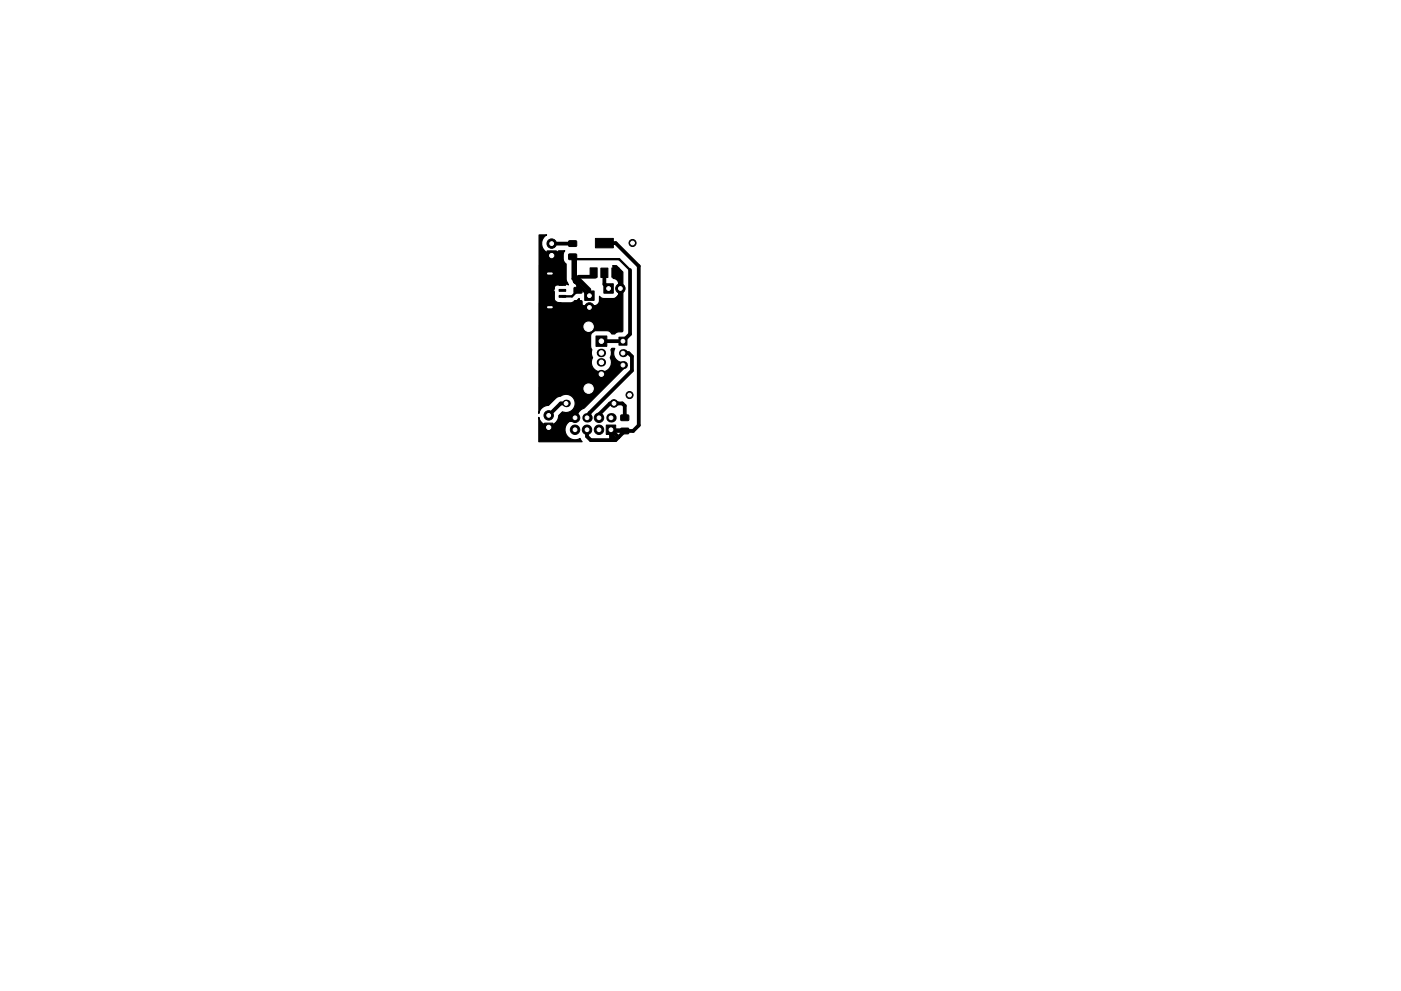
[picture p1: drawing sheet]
<svg xmlns="http://www.w3.org/2000/svg" width="297mm" height="210mm" viewBox="0 0 297 210" stroke-linecap="round" stroke-linejoin="round" font-family="sans-serif">
<g fill="#000" stroke="#000" stroke-width=".21">
<path d="M115.6 59.6h1.9v1.8h-1.9zM116 53.2h2v2h-2zM118.2 58.7h1.2v.8h-1.2zM120.6 53.9h1.6v1.1l-1.6 .1zM120.6 51.1h1.6v1.1l-1.6 .1zM125.1 56.8h1.5v2h-1.5zM127.4 56.9h1.5v2h-1.5zM126.2 50.6h3.8v2h-3.8zM129.7 56.8h1.5v2h-1.5zM115.6 61.9h1.9v1.7h-1.9zM118.5 60.1h1.4v.4h-1.4zM118.5 61.4h1.4v.4h-1.4z"/>
<path d="M118.5 62.7h1.4v.4h-1.4zM121.8 61h1.5l.1 1.1-1.6 .1zM121.8 63.8h1.5l.1 1.1-1.6 .1zM124 61.7h2v2h-2zM126.4 71.3h2.3v2.2h-2.3zM128 60.2h2v2h-2zM131.2 71.5h1.7v1.7h-1.7zM115.4 89.8h1.8v1.8h-1.8zM128.5 90.2h2v2h-2zM131.7 90.9h1.5l.1 1.1h-1.6zM131.7 88.1h1.5l.1 1.1h-1.6z"/>
<circle cx="117" cy="51.7" r="1"/>
<circle cx="134" cy="51.6" r=".1"/>
<circle cx="134.1" cy="51.6" r=".75"/>
<circle cx="124.8" cy="69.3" r="1.5"/>
<circle cx="125" cy="65.2" r="1"/>
<circle cx="131.5" cy="61.2" r="1"/>
<circle cx="116.3" cy="88.1" r="1"/>
<circle cx="121.9" cy="91.2" r="1"/>
<circle cx="121.9" cy="88.6" r="1"/>
<circle cx="124.5" cy="91.2" r="1"/>
<circle cx="124.8" cy="82.5" r="1.5"/>
<circle cx="127" cy="91.2" r="1"/>
<circle cx="127" cy="88.6" r="1"/>
<circle cx="130.2" cy="85.6" r=".8"/>
<circle cx="133.5" cy="83.8" r=".75"/>
</g>
<path d="M116.2 58h.8M116.2 65.2h.8" fill="none" stroke="#000" stroke-width="1.1"/>
<g fill="#000">
<circle cx="132.1" cy="77.5" r=".85"/>
<circle cx="132.1" cy="74.9" r=".85"/>
<circle cx="120" cy="85.6" r=".8"/>
<circle cx="124.5" cy="88.6" r="1"/>
<circle cx="129.5" cy="88.6" r="1"/>
</g>
<path d="M127.4 74.9h.2M127.4 76.9h.2M127.4 79.4h.2" fill="none" stroke="#000" stroke-width="1.8"/>
<g fill="none" stroke="#000" stroke-width=".8">
<path d="M116.6 58h1.2l1 1.1M116.8 53.6v3.1l-1 1v7.8M117 51.7h3.9M121.4 54.5l.5 .5v4.8M121.8 59.6h.1M121.8 59.6l3.2 3.1M122.4 58.9l2.6 2.6M122.7 58.7h3.5M128.1 51.6h2.4l4.9 4.9v33.7l-1.2 1.2h-4.4M128.1 57.9v2.4l.9 .9M130.5 57.8l1 1.1v3.7l-2.6 2.6h-3.9M133.6 57.3v13.6l-1.5 1.5h-4.6"/>
<path d="M122.6 60.3v1.3M122.6 64.4h-1.1l-.8 .8h-4.1M132.1 77.5l-1.9 1.9h-2.7M132.1 74.9h1.2l.7 .7v3l-9.1 9.1v.5M119.9 85.6h-1l-2.6 2.5M121.4 89.1h-2.1l-1.6 1.6h-1.4M124.5 91.2v1.4l.7 .8h5.3l2-2M124.8 82.5v1.8l-2.9 2.9v1.4M129.5 92.2l1 1M130.2 85.6h1.8l.5 .5v2.5M130.3 85.8l-.3-.2h-.7l-2.3 2.3v.7M131.1 92.8l-1.6-1.6v2l.2 .2"/>
</g>
<g fill="none" stroke="#000" stroke-width=".5">
<path d="M116.6 58v4.7l.2 .2M118.8 59.1l.4 .4v.8h-2.5l-.1 .2M121.4 54.5v4.7l.4 .4 .9-.9M121.9 59.8h.1M121.9 55h9.4l2.3 2.3M122.1 59.3l2.9 2.7M122.6 61.6l-1.3 1.3h-2.1M125 61.5v1.2M125 65.2v3.9l-.2 .2M125 65.2v.1M127.5 79.4l-2.7 2.7v.4M122.4 88.2l-1 .9"/>
<path d="M124.9 88.2l-.4 .4M130 85.6h.3M130.5 93.2v.2M133.1 91.2h-3.6v1"/>
</g>
<path d="M114.3 49.8h1.6a2.13 2.13 0 0 0-.6 3.2 2.13 2.13 0 0 0 3.1 .2h1.3a2.2 2.2 0 0 0 .3 2.8l.1 3.4 .4 1-.6-.1h-1.4a1.34 1.34 0 0 0-1 2 1.42 1.42 0 0 0 .2 1.5 1.42 1.42 0 0 0 1.5 .5l2.3-.1 .5-.2 .8-.7a1.22 1.22 0 0 0 1.2 1.6h2a1.13 1.13 0 0 0 1.1-1.2v-.9l.7 .5h2.2a1.13 1.13 0 0 0 1.2-1.1v-2a1.13 1.13 0 0 0-1.2-1.1v-2.2l-.1-.5h.8l1.4 1.3v12.5l-.2 .2-1.1 .1-.5 .4h-.6l-.2-.4-.6-.3h-2.5a1.13 1.13 0 0 0-1.2 1.1v2.2l.3 .7-.1 1.1a.89 .89 0 0 1 0 1.2 2.1 2.1 0 0 0 2.4 2.4 2.1 2.1 0 0 0 1.6-3l.2-1-.1-.7 .2-.3h.6a2.01 2.01 0 0 0 .2 2.2 2.01 2.01 0 0 0 2 .8v1.1l-8.6 8.5a2.26 2.26 0 0 0-1.5 2.6 2.13 2.13 0 0 0-2.6 2.4 2.13 2.13 0 0 0 3.2 1.5l.4 .7h-9.2v-5.2a2.13 2.13 0 0 0 2.3 1.8 2.13 2.13 0 0 0 2-2.1l.8-.8a1.94 1.94 0 0 0 2.6-2.1 1.94 1.94 0 0 0-3.1-1.2l-.8 .2-1.7 1.7a2.09 2.09 0 0 0-2.1 1.7z" fill="#000" stroke="#000" stroke-width=".25"/>
<g fill="#fff" stroke="#fff" stroke-width=".21">
<circle cx="134" cy="51.6" r=".05"/>
<circle cx="134.1" cy="51.6" r=".4"/>
<circle cx="133.5" cy="83.8" r=".4"/>
<circle cx="121.9" cy="91.2" r=".4"/>
<circle cx="121.9" cy="88.6" r=".4"/>
<circle cx="124.5" cy="91.2" r=".4"/>
<circle cx="124.5" cy="88.6" r=".4"/>
<circle cx="127" cy="91.2" r=".4"/>
<circle cx="127" cy="88.6" r=".4"/>
<circle cx="129.5" cy="91.2" r=".4"/>
<circle cx="129.5" cy="88.6" r=".4"/>
<circle cx="124.8" cy="69.3" r="1"/>
<circle cx="124.8" cy="82.5" r="1"/>
<circle cx="127.5" cy="72.4" r=".47"/>
<circle cx="127.5" cy="74.9" r=".48"/>
<circle cx="127.5" cy="76.9" r=".48"/>
<circle cx="127.5" cy="79.4" r=".47"/>
<circle cx="117" cy="54.2" r=".45"/>
<circle cx="117" cy="51.7" r=".4"/>
<circle cx="116.3" cy="88.1" r=".4"/>
<circle cx="116.3" cy="90.7" r=".45"/>
<circle cx="132.1" cy="77.5" r=".4"/>
<circle cx="132.1" cy="74.9" r=".4"/>
<circle cx="132.1" cy="72.4" r=".4"/>
<circle cx="125" cy="62.7" r=".4"/>
<circle cx="125" cy="65.2" r=".4"/>
<circle cx="131.5" cy="61.2" r=".4"/>
<circle cx="129" cy="61.2" r=".4"/>
<circle cx="130.2" cy="85.6" r=".4"/>
<circle cx="120" cy="85.6" r=".4"/>
</g>
<path d="M116.2 58h.8M116.2 65.2h.8" fill="none" stroke="#fff" stroke-width=".45"/>
</svg>
